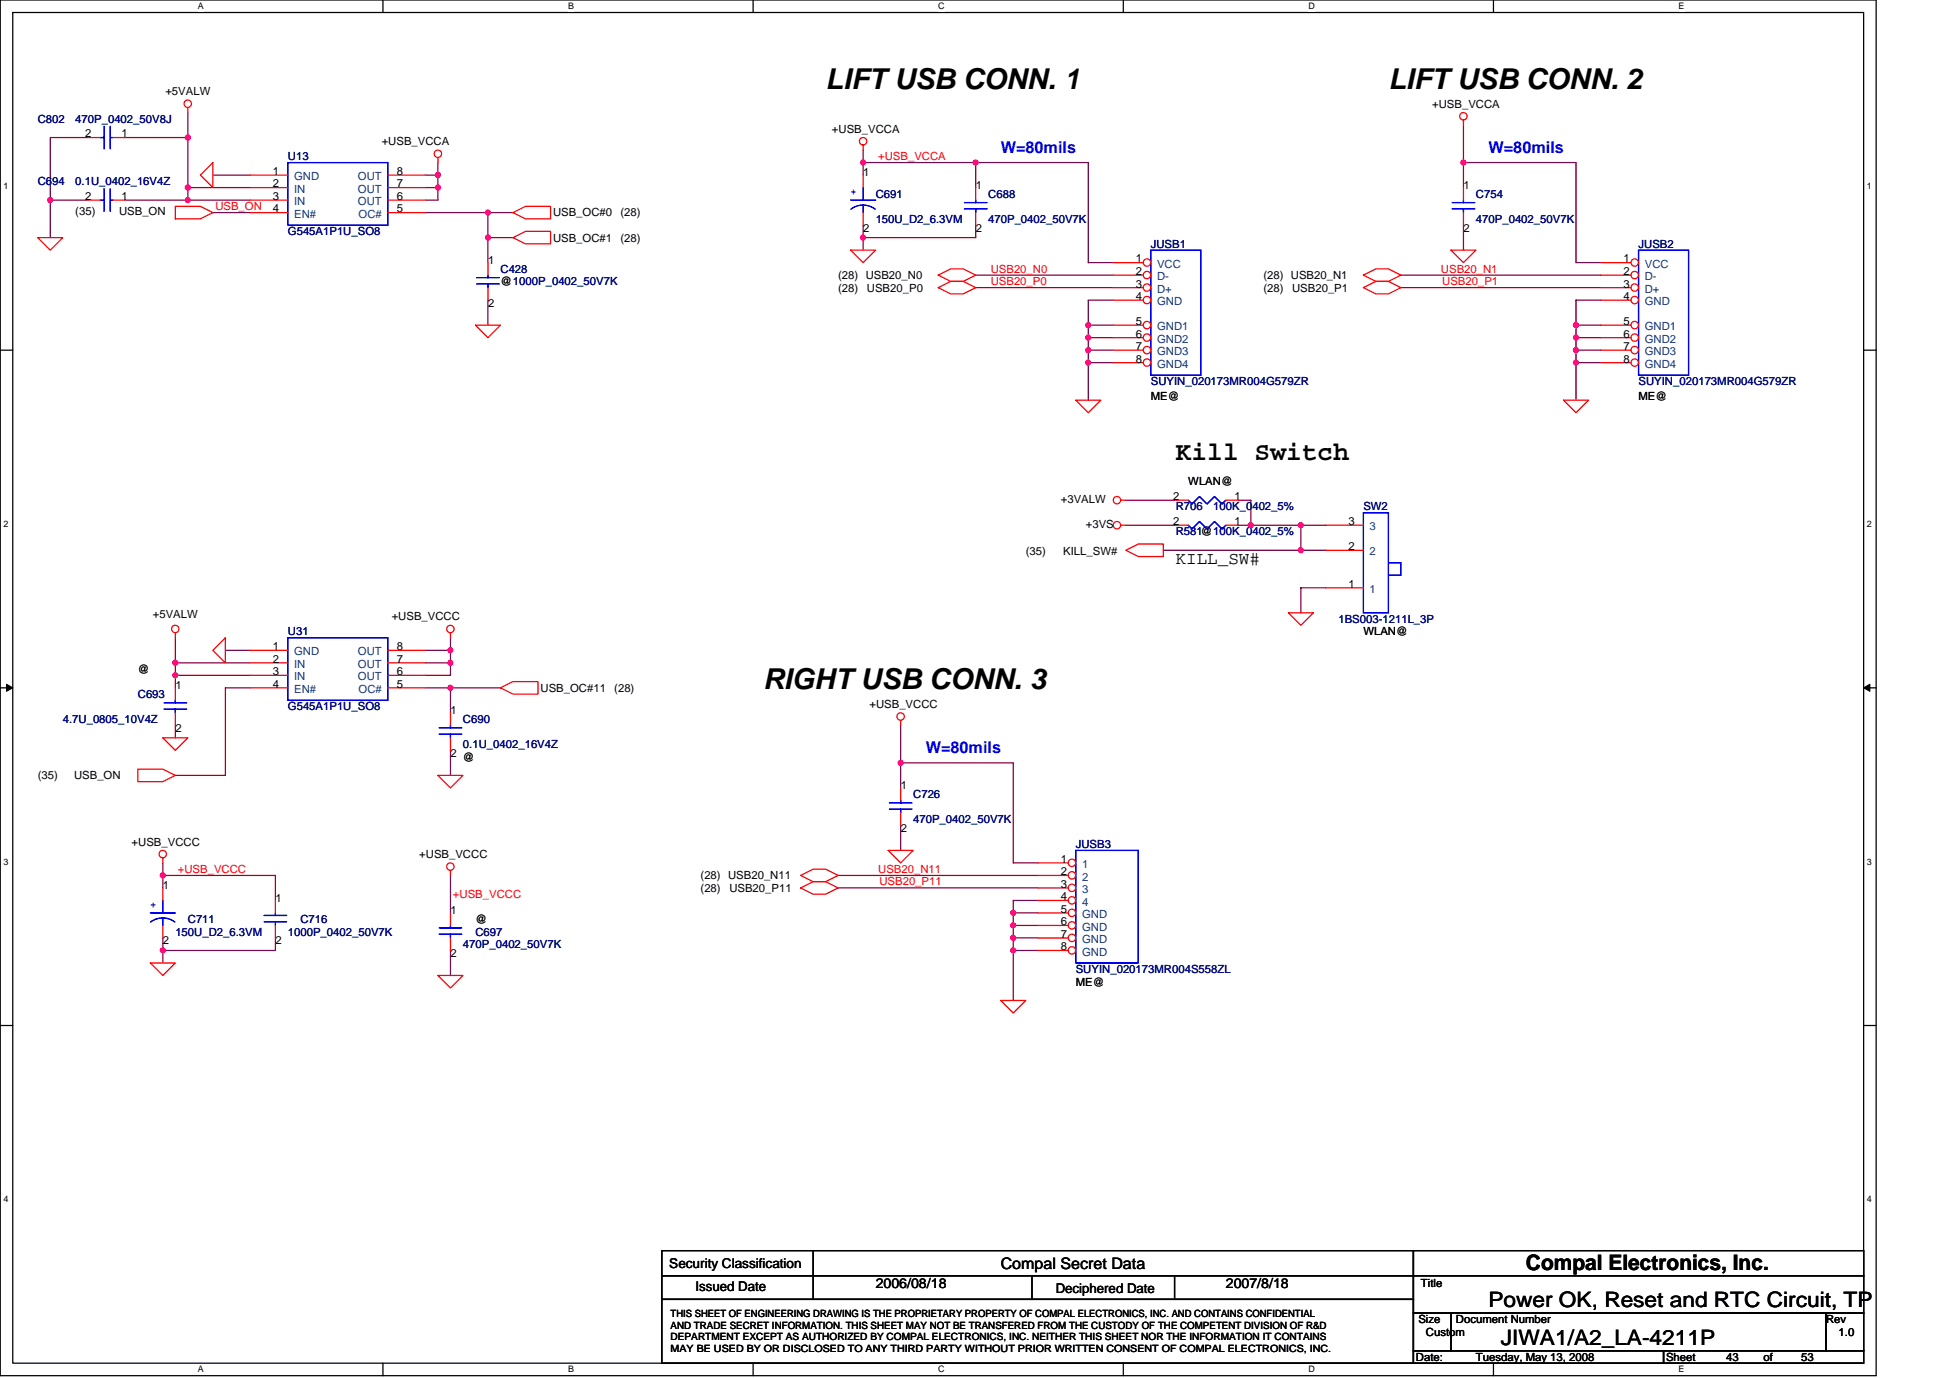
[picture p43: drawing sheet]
<svg xmlns="http://www.w3.org/2000/svg" width="297mm" height="210mm" viewBox="0 0 297 210" stroke-linecap="round" stroke-linejoin="round" font-family="sans-serif">
<defs><g id="words">
<g font-size="4.4">
<text x="125.8" y="13.6">LIFT USB CONN. 1</text>
<text x="211.5" y="13.6">LIFT USB CONN. 2</text>
<text x="116.2" y="105">RIGHT USB CONN. 3</text>
</g>
<text font-size="4" x="179.1" y="70">Kill Switch</text>
<g font-size="3.2">
<text x="232.4" y="193.5">Compal Electronics, Inc.</text>
<text x="226.7" y="199.1">Power OK, Reset and RTC Circuit, TP</text>
<text x="228.6" y="204.8">JIWA1/A2_LA-4211P</text>
</g>
<text font-size="2.7" x="179.1" y="86">KILL_SW#</text>
<g font-size="2.5" fill="#00f">
<text x="152.4" y="23.2">W=80mils</text>
<text x="226.7" y="23.2">W=80mils</text>
<text x="141" y="114.7">W=80mils</text>
</g>
<text font-size="2.4" x="152.4" y="193.3">Compal Secret Data</text>
<g font-size="2.1">
<text x="102" y="193.1">Security Classification</text>
<text x="106" y="196.7">Issued Date</text>
<text x="133.4" y="196.2">2006/08/18</text>
<text x="160.8" y="196.9">Deciphered Date</text>
<text x="186.7" y="196.2">2007/8/18</text>
</g>
<g font-size="1.7">
<text x="25.2" y="14.5">+5VALW</text>
<text x="218.2" y="16.4">+USB_VCCA</text>
<text x="13" y="20.9">2</text>
<text x="18.5" y="20.9">1</text>
<text x="58.1" y="22.1">+USB_VCCA</text>
<text x="126.7" y="20.2">+USB_VCCA</text>
<text x="41.6" y="26.6">1</text>
<text x="41.6" y="28.6">2</text>
<text x="60.4" y="26.6">8</text>
<text x="60.4" y="28.6">7</text>
<text x="131.5" y="26.9">1</text>
<text x="148.7" y="28.8">1</text>
<text x="222.9" y="28.8">1</text>
<text x="11.5" y="32.8">(35)</text>
<text x="13" y="30.5">2</text>
<text x="18.1" y="32.8">USB_ON</text>
<text x="18.5" y="30.5">1</text>
<text x="41.6" y="30.5">3</text>
<text x="41.6" y="32.4">4</text>
<text x="60.4" y="30.5">6</text>
<text x="60.4" y="32.4">5</text>
<text x="84.2" y="33">USB_OC#0</text>
<text x="94.5" y="33">(28)</text>
<text x="131.5" y="35.3">2</text>
<text x="148.7" y="35.3">2</text>
<text x="222.9" y="35.3">2</text>
<text x="74.4" y="40.2">1</text>
<text x="84.2" y="36.8">USB_OC#1</text>
<text x="94.5" y="36.8">(28)</text>
<text x="173" y="40">1</text>
<text x="173" y="41.9">2</text>
<text x="247.3" y="40">1</text>
<text x="247.3" y="41.9">2</text>
<text x="74.4" y="46.7">2</text>
<text x="76.2" y="43.5">@1000P_0402_50V7K</text>
<text x="127.7" y="44.4">(28)</text>
<text x="127.7" y="42.5">(28) USB20_N0</text>
<text x="132.1" y="44.4">USB20_P0</text>
<text x="173" y="43.8">3</text>
<text x="173" y="45.7">4</text>
<text x="192.4" y="44.4">(28)</text>
<text x="192.4" y="42.5">(28) USB20_N1</text>
<text x="196.8" y="44.4">USB20_P1</text>
<text x="247.3" y="43.8">3</text>
<text x="247.3" y="45.7">4</text>
<text x="173" y="49.5">5</text>
<text x="173" y="51.4">6</text>
<text x="173" y="53.3">7</text>
<text x="247.3" y="49.5">5</text>
<text x="247.3" y="51.4">6</text>
<text x="247.3" y="53.3">7</text>
<text x="173" y="55.2">8</text>
<text x="247.3" y="55.2">8</text>
<text x="175.3" y="61">ME@</text>
<text x="249.6" y="61">ME@</text>
<text x="161.6" y="76.6">+3VALW</text>
<text x="178.7" y="76.2">2</text>
<text x="181" y="73.9">WLAN@</text>
<text x="188.1" y="76.2">1</text>
<text x="165.4" y="80.4">+3VS</text>
<text x="178.7" y="80">2</text>
<text x="188.1" y="80">1</text>
<text x="205.4" y="83.8">2</text>
<text x="205.4" y="80">3</text>
<text x="156.2" y="84.6">(35)</text>
<text x="162" y="84.6">KILL_SW#</text>
<text x="205.4" y="89.5">1</text>
<text x="23.3" y="94.1">+5VALW</text>
<text x="59.7" y="94.5">+USB_VCCC</text>
<text x="41.6" y="99">1</text>
<text x="41.6" y="100.9">2</text>
<text x="60.4" y="99">8</text>
<text x="60.4" y="100.9">7</text>
<text x="207.7" y="96.8">WLAN@</text>
<text x="21" y="102.5">@</text>
<text x="26.7" y="105">1</text>
<text x="41.6" y="102.8">3</text>
<text x="41.6" y="104.8">4</text>
<text x="60.4" y="102.8">6</text>
<text x="60.4" y="104.8">5</text>
<text x="82.3" y="105.4">USB_OC#11</text>
<text x="93.6" y="105.4">(28)</text>
<text x="132.4" y="107.8">+USB_VCCC</text>
<text x="26.7" y="111.5">2</text>
<text x="68.6" y="108.8">1</text>
<text x="5.8" y="118.7">(35)</text>
<text x="11.3" y="118.7">USB_ON</text>
<text x="68.6" y="115.3">2</text>
<text x="70.5" y="115.8">@</text>
<text x="137.2" y="120.2">1</text>
<text x="20" y="128.8">+USB_VCCC</text>
<text x="63.9" y="130.7">+USB_VCCC</text>
<text x="137.2" y="126.7">2</text>
<text x="161.6" y="131.4">1</text>
<text x="24.8" y="135.4">1</text>
<text x="42" y="137.4">1</text>
<text x="106.7" y="135.8">(28)</text>
<text x="106.7" y="133.9">(28) USB20_N11</text>
<text x="111.1" y="135.8">USB20_P11</text>
<text x="161.6" y="133.3">2</text>
<text x="161.6" y="135.2">3</text>
<text x="161.6" y="137.1">4</text>
<text x="24.8" y="143.8">2</text>
<text x="42" y="143.8">2</text>
<text x="68.6" y="139.3">1</text>
<text x="72.4" y="140.6">@</text>
<text x="161.6" y="139">5</text>
<text x="161.6" y="140.9">6</text>
<text x="161.6" y="142.9">7</text>
<text x="68.6" y="145.8">2</text>
<text x="161.6" y="144.8">8</text>
<text x="163.9" y="150.1">ME@</text>
<text x="216.4" y="196">Title</text>
<text x="216.1" y="201.6">Size</text>
<text x="217.2" y="203.5">Custom</text>
<text x="221.8" y="201.6">Document Number</text>
<text x="278.2" y="201.6">Rev</text>
<text x="280.1" y="203.5">1.0</text>
<text x="215.7" y="207.3">Date:</text>
<text x="224.8" y="207.3">Tuesday, May 13, 2008</text>
<text x="253.8" y="207.3">Sheet</text>
<text x="262.9" y="207.3">43</text>
<text x="268.6" y="207.3">of</text>
<text x="274.4" y="207.3">53</text>
</g>
<g font-size="1.7" fill="#000080">
<text x="5.8" y="18.7">C802</text>
<text x="11.5" y="18.7">470P_0402_50V8J</text>
<text x="5.8" y="28.2">C694</text>
<text x="11.5" y="28.2">0.1U_0402_16V4Z</text>
<text x="43.9" y="24.4">U13</text>
<text x="43.9" y="35.8">G545A1P1U_SO8</text>
<text x="133.4" y="30.1">C691</text>
<text x="133.4" y="33.9">150U_D2_6.3VM</text>
<text x="150.5" y="30.1">C688</text>
<text x="150.5" y="33.9">470P_0402_50V7K</text>
<text x="224.8" y="30.1">C754</text>
<text x="224.8" y="33.9">470P_0402_50V7K</text>
<text x="76.2" y="41.6">C428</text>
<text x="175.3" y="37.7">JUSB1</text>
<text x="249.6" y="37.7">JUSB2</text>
<text x="175.3" y="58.7">SUYIN_020173MR004G579ZR</text>
<text x="249.6" y="58.7">SUYIN_020173MR004G579ZR</text>
<text x="179.1" y="77.7">R706</text>
<text x="184.8" y="77.7">100K_0402_5%</text>
<text x="207.7" y="77.7">SW2</text>
<text x="179.1" y="81.6">R581@100K_0402_5%</text>
<text x="203.9" y="94.9">1BS003-1211L_3P</text>
<text x="43.9" y="96.8">U31</text>
<text x="21" y="106.3">C693</text>
<text x="9.6" y="110.1">4.7U_0805_10V4Z</text>
<text x="43.9" y="108.2">G545A1P1U_SO8</text>
<text x="70.5" y="110.1">C690</text>
<text x="70.5" y="113.9">0.1U_0402_16V4Z</text>
<text x="139.1" y="121.6">C726</text>
<text x="139.1" y="125.4">470P_0402_50V7K</text>
<text x="163.9" y="129.2">JUSB3</text>
<text x="26.7" y="142.5">150U_D2_6.3VM</text>
<text x="28.6" y="140.6">C711</text>
<text x="43.9" y="142.5">1000P_0402_50V7K</text>
<text x="45.8" y="140.6">C716</text>
<text x="72.4" y="142.5">C697</text>
<text x="70.5" y="144.4">470P_0402_50V7K</text>
<text x="163.9" y="148.2">SUYIN_020173MR004S558ZL</text>
</g>
<g font-size="1.7" fill="#004080">
<text x="44.8" y="27.5">GND</text>
<text x="44.8" y="29.4">IN</text>
<text x="54.5" y="27.5">OUT</text>
<text x="54.5" y="29.4">OUT</text>
<text x="44.8" y="31.3">IN</text>
<text x="44.8" y="33.2">EN#</text>
<text x="54.5" y="31.3">OUT</text>
<text x="54.6" y="33.2">OC#</text>
<text x="176.3" y="40.8">VCC</text>
<text x="250.5" y="40.8">VCC</text>
<text x="176.3" y="42.7">D-</text>
<text x="176.3" y="44.6">D+</text>
<text x="176.3" y="46.5">GND</text>
<text x="250.5" y="42.7">D-</text>
<text x="250.5" y="44.6">D+</text>
<text x="250.5" y="46.5">GND</text>
<text x="176.3" y="50.3">GND1</text>
<text x="176.3" y="52.2">GND2</text>
<text x="250.5" y="50.3">GND1</text>
<text x="250.5" y="52.2">GND2</text>
<text x="176.3" y="54.1">GND3</text>
<text x="176.3" y="56">GND4</text>
<text x="250.5" y="54.1">GND3</text>
<text x="250.5" y="56">GND4</text>
<text x="208.6" y="80.8">3</text>
<text x="208.6" y="84.6">2</text>
<text x="208.6" y="90.3">1</text>
<text x="44.8" y="99.8">GND</text>
<text x="44.8" y="101.7">IN</text>
<text x="54.5" y="99.8">OUT</text>
<text x="54.5" y="101.7">OUT</text>
<text x="44.8" y="103.7">IN</text>
<text x="44.8" y="105.6">EN#</text>
<text x="54.5" y="103.7">OUT</text>
<text x="54.6" y="105.6">OC#</text>
<text x="164.8" y="132.2">1</text>
<text x="164.8" y="134.1">2</text>
<text x="164.8" y="136">3</text>
<text x="164.8" y="137.9">4</text>
<text x="164.8" y="139.8">GND</text>
<text x="164.8" y="141.8">GND</text>
<text x="164.8" y="143.7">GND</text>
<text x="164.8" y="145.6">GND</text>
</g>
<g font-size="1.7" fill="#00f">
<text x="129.6" y="29.7">+</text>
<text x="22.9" y="138.3">+</text>
</g>
<g font-size="1.7" fill="#f00">
<text x="133.8" y="24.4">+USB_VCCA</text>
<text x="32.8" y="32">USB_ON</text>
<text x="150.9" y="41.5">USB20_N0</text>
<text x="219.5" y="41.5">USB20_N1</text>
<text x="150.9" y="43.4">USB20_P0</text>
<text x="219.7" y="43.4">USB20_P1</text>
<text x="27.1" y="133">+USB_VCCC</text>
<text x="69" y="136.8">+USB_VCCC</text>
<text x="133.8" y="133">USB20_N11</text>
<text x="134" y="134.9">USB20_P11</text>
</g>
<g font-size="1.5">
<text x="102.1" y="200.6">THIS SHEET OF ENGINEERING DRAWING IS THE PROPRIETARY PROPERTY OF COMPAL ELECTRONICS, INC. AND CONTAINS CONFIDENTIAL</text>
<text x="102.1" y="202.4">AND TRADE SECRET INFORMATION. THIS SHEET MAY NOT BE TRANSFERED FROM THE CUSTODY OF THE COMPETENT DIVISION OF R&amp;D</text>
<text x="102.1" y="204.2">DEPARTMENT EXCEPT AS AUTHORIZED BY COMPAL ELECTRONICS, INC. NEITHER THIS SHEET NOR THE INFORMATION IT CONTAINS</text>
<text x="102.1" y="205.9">MAY BE USED BY OR DISCLOSED TO ANY THIRD PARTY WITHOUT PRIOR WRITTEN CONSENT OF COMPAL ELECTRONICS, INC.</text>
</g>
<g font-size="1.4">
<text x="30.1" y="1.4">A</text>
<text x="86.5" y="1.4">B</text>
<text x="142.9" y="1.4">C</text>
<text x="199.3" y="1.4">D</text>
<text x="255.7" y="1.4">E</text>
<text x=".5" y="28.9">1</text>
<text x="284.4" y="28.9">1</text>
<text x=".5" y="80.3">2</text>
<text x="284.4" y="80.3">2</text>
<text x=".5" y="131.7">3</text>
<text x="284.4" y="131.7">3</text>
<text x=".5" y="183.2">4</text>
<text x="284.4" y="183.2">4</text>
<text x="30.1" y="209.1">A</text>
<text x="86.5" y="209.1">B</text>
<text x="142.9" y="209.1">C</text>
<text x="199.3" y="209.1">D</text>
<text x="255.7" y="209.1">E</text>
</g>
</g></defs>
<path d="M0 0h285.8v209.5h-285.8zM1.9 1.9h282v205.7h-282z" fill="none" stroke="#000" stroke-width=".19"/>
<g fill="#fff">
<path d="M30.1 .2h.9v1.5h-.9z"/>
<path d="M30.1 207.8h.9v1.6h-.9z"/>
</g>
<path d="M58.3 0v1.9M58.3 207.6v1.9" fill="none" stroke="#000" stroke-width=".19"/>
<g fill="#fff">
<path d="M86.5 .2h.9v1.5h-.9z"/>
<path d="M86.5 207.8h.9v1.6h-.9z"/>
</g>
<path d="M114.7 0v1.9M114.7 207.6v1.9" fill="none" stroke="#000" stroke-width=".19"/>
<g fill="#fff">
<path d="M142.9 .2h1v1.5h-1z"/>
<path d="M142.9 207.8h1v1.6h-1z"/>
</g>
<path d="M171.1 0v1.9M171.1 207.6v1.9" fill="none" stroke="#000" stroke-width=".19"/>
<g fill="#fff">
<path d="M199.3 .2h1v1.5h-1z"/>
<path d="M199.3 207.8h1v1.6h-1z"/>
</g>
<path d="M227.5 0v1.9M227.5 207.6v1.9" fill="none" stroke="#000" stroke-width=".19"/>
<g fill="#fff">
<path d="M255.7 .2h.9v1.5h-.9z"/>
<path d="M255.7 207.8h.9v1.6h-.9z"/>
<path d="M.5 27.6h.8v1.5h-.8z"/>
<path d="M284.4 27.6h.7v1.5h-.7z"/>
<path d="M.5 79.1h.8v1.5h-.8z"/>
<path d="M284.4 79.1h.7v1.5h-.7z"/>
</g>
<path d="M0 53.3h1.9M283.9 53.3h1.9" fill="none" stroke="#000" stroke-width=".19"/>
<g fill="#fff">
<path d="M.5 130.5h.8v1.5h-.8z"/>
<path d="M284.4 130.5h.7v1.5h-.7z"/>
</g>
<path d="M0 104.8h1.9M283.9 104.8h1.9" fill="none" stroke="#000" stroke-width=".19"/>
<path d="M1 104.2l.9 .6-.9 .5zM283.9 104.8l.9-.6v1.1z" fill="#000" stroke="#000" stroke-width=".15"/>
<g fill="#fff">
<path d="M.5 181.9h.8v1.6h-.8z"/>
<path d="M284.4 181.9h.7v1.6h-.7z"/>
</g>
<g fill="none" stroke="#000" stroke-width=".19">
<path d="M0 156.2h1.9M283.9 156.2h1.9M100.8 190.5h114.5v3.8h-114.5zM100.8 194.3h114.5v3.6h-114.5zM100.8 197.9h114.5v9.7h-114.5zM123.9 190.5v7.4M157.2 194.3v3.6M178.9 194.3v3.6M215.3 190.5h68.6v3.8h-68.6zM215.3 194.3h68.6v5.7h-68.6zM215.3 200h5.7v5.7h-5.7zM215.3 205.7h38.1v1.9h-38.1z"/>
<path d="M221 200h57.2v5.7h-57.2zM253.4 205.7h30.5v1.9h-30.5zM278.2 200h5.7v5.7h-5.7z"/>
</g>
<g fill="none" stroke="#800040" stroke-width=".19">
<path d="M28.6 17.1v13.4M222.9 19v9.6M7.7 30.5h5.7M7.7 30.5v5.7M13.4 21h-5.7v9.5M19.1 30.5h19M19.1 21h9.5M28.6 28.6h9.5M32.4 32.4h5.7M32.4 26.7h5.7M64.8 32.4h13.3M64.8 28.6h1.9"/>
<path d="M64.8 26.7h1.9M66.7 24.8v5.7h-1.9M74.3 32.4v7.6M74.3 36.2h3.8M131.5 24.8h34.3v15.2h3.8M131.5 22.9v3.8M131.5 34.3v3.8M148.6 34.3v1.9h-17.1M148.6 24.8v3.8M222.9 24.8h17.2v15.2h3.8M222.9 34.3v3.8M74.3 45.7v3.8"/>
<path d="M148.6 41.9h21M148.6 43.8h21M165.8 49.5h3.8M165.8 53.3h3.8M165.8 55.2h3.8M165.8 51.4h3.8M169.6 45.7h-3.8v15.3M213.4 41.9h30.5M213.4 43.8h30.5M240.1 51.4v1.9h3.8M240.1 49.5h3.8M240.1 55.2h3.8"/>
<path d="M240.1 51.4h3.8M240.1 53.3v7.7M243.9 45.7h-3.8v5.7M171.5 76.2h7.6M188.6 76.2h1.9v3.8M26.7 97.2v7.6M34.3 99.1h3.8M64.8 99.1h3.8v1.9M68.6 97.2v1.9M171.5 80h7.6M177.2 83.8h24.8M188.6 80h1.9"/>
<path d="M190.5 80h7.7v3.8M198.2 80h3.8M202 89.5h-3.8v3.8M26.7 110.5v1.9M26.7 101h11.4M26.7 102.9h11.4M38.1 104.8h-3.8v13.3h-7.6M64.8 101h3.8M64.8 104.8h11.4M68.6 101v1.9h-3.8M68.6 104.8v3.8M68.6 114.3v3.8"/>
<path d="M137.2 110.5v9.5M137.2 116.2h17.1v15.2h3.9M24.8 133.3h17.1v3.9M24.8 131.4v3.9M68.6 133.3v5.8M127.7 135.3h30.5M127.7 133.3h30.5M137.2 125.7v3.8M154.3 139.1h3.9M158.2 137.2h-3.9v3.8M24.8 142.9v3.8M41.9 142.9v1.9h-17.1"/>
<path d="M68.6 144.8v3.8M154.3 141v1.9h3.9M154.3 144.8h3.9M154.3 142.9v9.5M154.3 141h3.9"/>
</g>
<g fill="#f0f" stroke="#f0f" stroke-width=".19">
<circle cx="28.6" cy="20.9" r=".38"/>
<circle cx="28.6" cy="28.6" r=".38"/>
<circle cx="28.6" cy="30.5" r=".38"/>
<circle cx="148.6" cy="24.8" r=".38"/>
<circle cx="66.7" cy="28.6" r=".38"/>
<circle cx="24.8" cy="133.3" r=".38"/>
<circle cx="131.5" cy="24.8" r=".38"/>
<circle cx="165.8" cy="53.3" r=".38"/>
<circle cx="165.8" cy="55.2" r=".38"/>
<circle cx="165.8" cy="49.5" r=".38"/>
<circle cx="131.5" cy="36.2" r=".38"/>
<circle cx="66.7" cy="26.7" r=".38"/>
<circle cx="24.8" cy="144.8" r=".38"/>
<circle cx="165.8" cy="51.4" r=".38"/>
<circle cx="137.2" cy="116.2" r=".38"/>
<circle cx="154.3" cy="144.8" r=".38"/>
<circle cx="154.3" cy="141" r=".38"/>
<circle cx="154.3" cy="139.1" r=".38"/>
<circle cx="154.3" cy="142.9" r=".38"/>
<circle cx="26.7" cy="101" r=".38"/>
<circle cx="68.6" cy="101" r=".38"/>
<circle cx="68.6" cy="99" r=".38"/>
<circle cx="26.7" cy="102.9" r=".38"/>
<circle cx="68.6" cy="104.8" r=".38"/>
<circle cx="190.5" cy="80" r=".38"/>
<circle cx="198.1" cy="80" r=".38"/>
<circle cx="198.1" cy="83.8" r=".38"/>
<circle cx="222.9" cy="24.8" r=".38"/>
<circle cx="240.1" cy="55.2" r=".38"/>
<circle cx="240.1" cy="51.4" r=".38"/>
<circle cx="240.1" cy="49.5" r=".38"/>
<circle cx="240.1" cy="53.3" r=".38"/>
<circle cx="74.3" cy="36.2" r=".38"/>
<circle cx="74.3" cy="32.4" r=".38"/>
<circle cx="7.6" cy="30.5" r=".38"/>
</g>
<g fill="none" stroke="#f00" stroke-width=".19">
<path d="M28.6 16.4v.7M222.9 18.3v.7M5.8 36.2h3.8l-1.9 1.9zM13.4 30.5h1.9M13.4 21h1.9M17.2 30.5h1.9M17.2 21h1.9M26.7 31.4h3.8l1.9 1-1.9 .9h-3.8zM30.5 26.7l1.9-1.9v3.8zM66.7 24v.8M78.1 32.4l1.9-1h3.9v1.9h-3.9zM78.1 36.2l1.9-1h3.9v1.9h-3.9z"/>
<path d="M129.6 38.1h3.8l-1.9 1.9zM131.5 22.1v.8M131.5 26.7v1.9M131.5 32.4v1.9M221 38.1h3.8l-1.9 1.9zM72.4 49.5h3.8l-1.9 1.9zM74.3 40v1.9M74.3 43.8v1.9M142.9 41.9l1.9-.9h1.9l1.9 .9-1.9 1h-1.9zM142.9 43.8l1.9-.9h1.9l1.9 .9-1.9 1h-1.9zM207.7 41.9l1.9-.9h1.9l1.9 .9-1.9 1h-1.9zM207.7 43.8l1.9-.9h1.9l1.9 .9-1.9 1h-1.9z"/>
<path d="M163.9 61h3.8l-1.9 1.9zM170.7 76.2h.8M179.1 76.2h1.9M186.7 76.2h1.9M238.2 61h3.8l-1.9 1.9zM26.7 96.4v.8M34.3 97.2v3.8l-1.9-1.9zM38.1 99.1h5.8M59.1 99.1h5.7M68.6 96.4v.8M170.7 80h.8M171.5 83.8l1.9-.9h3.8v1.9h-3.8z"/>
<path d="M179.1 80h1.9M186.7 80h1.9M196.3 93.3h3.8l-1.9 1.9zM21 117.2h3.8l1.9 .9-1.9 1h-3.8zM24.8 112.4h3.8l-1.9 1.9zM26.7 104.8v1.9M26.7 108.6v1.9M38.1 101h5.8M38.1 104.8h5.8M38.1 102.9h5.8M59.1 101h5.7M59.1 104.8h5.7"/>
<path d="M59.1 102.9h5.7M66.7 118.1h3.8l-1.9 1.9zM76.2 104.8l1.9-1h3.9v1.9h-3.9zM137.2 109.7v.8M24.8 130.7v.7M24.8 135.3v1.9M68.6 132.6v.7M68.6 139.1v1.9M122 133.3l1.9-.9h1.9l1.9 .9-1.9 1h-1.9zM122 135.3l1.9-1h1.9l1.9 1-1.9 .9h-1.9zM135.3 129.5h3.8l-1.9 1.9zM137.2 120v1.9"/>
<path d="M137.2 123.8v1.9M22.9 146.7h3.8l-1.9 1.9zM24.8 141v1.9M66.7 148.6h3.8l-1.9 1.9zM68.6 142.9v1.9M152.4 152.4h3.8l-1.9 1.9z"/>
<circle cx="28.6" cy="15.8" r=".57"/>
<circle cx="222.9" cy="17.7" r=".57"/>
<circle cx="66.7" cy="23.4" r=".57"/>
<circle cx="131.5" cy="21.5" r=".57"/>
<circle cx="170.1" cy="80" r=".57"/>
<circle cx="170.1" cy="76.2" r=".57"/>
<circle cx="26.7" cy="95.8" r=".57"/>
<circle cx="68.6" cy="95.8" r=".57"/>
<circle cx="137.2" cy="109.1" r=".57"/>
<circle cx="24.8" cy="130.1" r=".57"/>
<circle cx="68.6" cy="132" r=".57"/>
</g>
<g fill="none" stroke="#00f" stroke-width=".19">
<path d="M15.9 19.2v3.5M16.8 19.2v3.5M15.3 30.5h.6M15.3 21h.6M15.9 28.8v3.4M16.8 30.5h.4M16.8 28.8v3.4M16.8 21h.4M129.6 30.5h3.8M129.6 31.9a3.1 3.1 0 0 1 3.7 0M131.5 28.6v1.9M131.5 31.2v1.2"/>
<path d="M175.3 38.1h7.6v19h-7.6zM72.6 43.2h3.4M72.6 42.3h3.4M74.3 41.9v.4M74.3 43.2v.6M181 76.2l.6 .6 1.1-1.2 1.2 1.2 1.1-1.2 1.2 1.2 .5-.6M43.9 97.2h15.2v9.5h-15.2zM181 80l.6 .6 1.1-1.2 1.2 1.2 1.1-1.2 1.2 1.2 .5-.6M25 108h3.4M25 107.1h3.4M26.7 106.7v.4M26.7 108v.6"/>
<path d="M22.9 139.1h3.8M24.8 139.8l-1.2 .3-.7 .3M24.8 139.8l1.1 .3 .7 .3M24.8 137.2v1.9M24.8 139.8v1.2M135.5 123.3h3.4M135.5 122.3h3.4M137.2 121.9v.4M137.2 123.3v.5M66.9 142.3h3.4M66.9 141.4h3.4M68.6 141v.4"/>
<path d="M68.6 142.3v.6"/>
</g>
<circle cx="174.7" cy="40" r=".57" fill="#fff" stroke="#f00" stroke-width=".19"/>
<path d="M169.6 40h4.6" fill="none" stroke="#f00" stroke-width=".19"/>
<circle cx="174.7" cy="41.9" r=".57" fill="#fff" stroke="#f00" stroke-width=".19"/>
<path d="M169.6 41.9h4.6" fill="none" stroke="#f00" stroke-width=".19"/>
<circle cx="174.7" cy="43.8" r=".57" fill="#fff" stroke="#f00" stroke-width=".19"/>
<path d="M169.6 43.8h4.6" fill="none" stroke="#f00" stroke-width=".19"/>
<circle cx="174.7" cy="45.7" r=".57" fill="#fff" stroke="#f00" stroke-width=".19"/>
<path d="M169.6 45.7h4.6" fill="none" stroke="#f00" stroke-width=".19"/>
<circle cx="174.7" cy="49.5" r=".57" fill="#fff" stroke="#f00" stroke-width=".19"/>
<path d="M169.6 49.5h4.6" fill="none" stroke="#f00" stroke-width=".19"/>
<circle cx="174.7" cy="51.4" r=".57" fill="#fff" stroke="#f00" stroke-width=".19"/>
<path d="M169.6 51.4h4.6" fill="none" stroke="#f00" stroke-width=".19"/>
<circle cx="174.7" cy="53.3" r=".57" fill="#fff" stroke="#f00" stroke-width=".19"/>
<path d="M169.6 53.3h4.6" fill="none" stroke="#f00" stroke-width=".19"/>
<circle cx="174.7" cy="55.2" r=".57" fill="#fff" stroke="#f00" stroke-width=".19"/>
<path d="M169.6 55.2h4.6M202 89.5h5.7M202 83.8h5.7M202 80h5.7" fill="none" stroke="#f00" stroke-width=".19"/>
<path d="M207.7 78.1h3.8v15.2h-3.8zM211.5 85.7h1.9v1.9h-1.9M163.9 129.5h9.5v17.2h-9.5z" fill="none" stroke="#00f" stroke-width=".19"/>
<circle cx="163.3" cy="131.4" r=".57" fill="#fff" stroke="#f00" stroke-width=".19"/>
<path d="M158.2 131.4h4.5" fill="none" stroke="#f00" stroke-width=".19"/>
<circle cx="163.3" cy="133.3" r=".57" fill="#fff" stroke="#f00" stroke-width=".19"/>
<path d="M158.2 133.3h4.5" fill="none" stroke="#f00" stroke-width=".19"/>
<circle cx="163.3" cy="135.2" r=".57" fill="#fff" stroke="#f00" stroke-width=".19"/>
<path d="M158.2 135.3h4.5" fill="none" stroke="#f00" stroke-width=".19"/>
<circle cx="163.3" cy="137.1" r=".57" fill="#fff" stroke="#f00" stroke-width=".19"/>
<path d="M158.2 137.2h4.5" fill="none" stroke="#f00" stroke-width=".19"/>
<circle cx="163.3" cy="139.1" r=".57" fill="#fff" stroke="#f00" stroke-width=".19"/>
<path d="M158.2 139.1h4.5" fill="none" stroke="#f00" stroke-width=".19"/>
<circle cx="163.3" cy="141" r=".57" fill="#fff" stroke="#f00" stroke-width=".19"/>
<path d="M158.2 141h4.5" fill="none" stroke="#f00" stroke-width=".19"/>
<circle cx="163.3" cy="142.9" r=".57" fill="#fff" stroke="#f00" stroke-width=".19"/>
<path d="M158.2 142.9h4.5" fill="none" stroke="#f00" stroke-width=".19"/>
<circle cx="163.3" cy="144.8" r=".57" fill="#fff" stroke="#f00" stroke-width=".19"/>
<path d="M158.2 144.8h4.5" fill="none" stroke="#f00" stroke-width=".19"/>
<path d="M249.6 38.1h7.6v19h-7.6z" fill="none" stroke="#00f" stroke-width=".19"/>
<circle cx="249" cy="40" r=".57" fill="#fff" stroke="#f00" stroke-width=".19"/>
<path d="M243.9 40h4.6" fill="none" stroke="#f00" stroke-width=".19"/>
<circle cx="249" cy="41.9" r=".57" fill="#fff" stroke="#f00" stroke-width=".19"/>
<path d="M243.9 41.9h4.6" fill="none" stroke="#f00" stroke-width=".19"/>
<circle cx="249" cy="43.8" r=".57" fill="#fff" stroke="#f00" stroke-width=".19"/>
<path d="M243.9 43.8h4.6" fill="none" stroke="#f00" stroke-width=".19"/>
<circle cx="249" cy="45.7" r=".57" fill="#fff" stroke="#f00" stroke-width=".19"/>
<path d="M243.9 45.7h4.6" fill="none" stroke="#f00" stroke-width=".19"/>
<circle cx="249" cy="49.5" r=".57" fill="#fff" stroke="#f00" stroke-width=".19"/>
<path d="M243.9 49.5h4.6" fill="none" stroke="#f00" stroke-width=".19"/>
<circle cx="249" cy="51.4" r=".57" fill="#fff" stroke="#f00" stroke-width=".19"/>
<path d="M243.9 51.4h4.6" fill="none" stroke="#f00" stroke-width=".19"/>
<circle cx="249" cy="53.3" r=".57" fill="#fff" stroke="#f00" stroke-width=".19"/>
<path d="M243.9 53.3h4.6" fill="none" stroke="#f00" stroke-width=".19"/>
<circle cx="249" cy="55.2" r=".57" fill="#fff" stroke="#f00" stroke-width=".19"/>
<g fill="none" stroke="#f00" stroke-width=".19">
<path d="M38.1 26.7h5.8M38.1 28.6h5.8M38.1 32.4h5.8M38.1 30.5h5.8M59.1 26.7h5.7M59.1 28.6h5.7M59.1 32.4h5.7M59.1 30.5h5.7M148.6 28.6v1.9M148.6 32.4v1.9M222.9 28.6v1.9M222.9 32.4v1.9"/>
<path d="M243.9 55.2h4.6M68.6 108.6v1.9M68.6 112.4v1.9M41.9 137.2v1.9M41.9 141v1.9"/>
</g>
<g fill="none" stroke="#00f" stroke-width=".19">
<path d="M43.9 24.8h15.2v9.5h-15.2zM146.9 31.8h3.4M146.9 30.9h3.4M148.6 30.5v.4M148.6 31.8v.6M221.2 31.8h3.4M221.2 30.9h3.4M222.9 30.5v.4M222.9 31.8v.6M66.9 111.8h3.4M66.9 110.9h3.4M68.6 110.5v.4"/>
<path d="M68.6 111.8v.6M40.2 139.4h3.5M41.9 139.1v.3M40.2 140.4h3.5M41.9 140.4v.6"/>
</g>
<g fill="#f0f" stroke="#f0f" stroke-width=".19">
<circle cx="28.6" cy="20.9" r=".38"/>
<circle cx="28.6" cy="28.6" r=".38"/>
<circle cx="28.6" cy="30.5" r=".38"/>
<circle cx="148.6" cy="24.8" r=".38"/>
<circle cx="66.7" cy="28.6" r=".38"/>
<circle cx="24.8" cy="133.3" r=".38"/>
<circle cx="131.5" cy="24.8" r=".38"/>
<circle cx="165.8" cy="53.3" r=".38"/>
<circle cx="165.8" cy="55.2" r=".38"/>
<circle cx="165.8" cy="49.5" r=".38"/>
<circle cx="131.5" cy="36.2" r=".38"/>
<circle cx="66.7" cy="26.7" r=".38"/>
<circle cx="24.8" cy="144.8" r=".38"/>
<circle cx="165.8" cy="51.4" r=".38"/>
<circle cx="137.2" cy="116.2" r=".38"/>
<circle cx="154.3" cy="144.8" r=".38"/>
<circle cx="154.3" cy="141" r=".38"/>
<circle cx="154.3" cy="139.1" r=".38"/>
<circle cx="154.3" cy="142.9" r=".38"/>
<circle cx="26.7" cy="101" r=".38"/>
<circle cx="68.6" cy="101" r=".38"/>
<circle cx="68.6" cy="99" r=".38"/>
<circle cx="26.7" cy="102.9" r=".38"/>
<circle cx="68.6" cy="104.8" r=".38"/>
<circle cx="190.5" cy="80" r=".38"/>
<circle cx="198.1" cy="80" r=".38"/>
<circle cx="198.1" cy="83.8" r=".38"/>
<circle cx="222.9" cy="24.8" r=".38"/>
<circle cx="240.1" cy="55.2" r=".38"/>
<circle cx="240.1" cy="51.4" r=".38"/>
<circle cx="240.1" cy="49.5" r=".38"/>
<circle cx="240.1" cy="53.3" r=".38"/>
<circle cx="74.3" cy="36.2" r=".38"/>
<circle cx="74.3" cy="32.4" r=".38"/>
<circle cx="7.6" cy="30.5" r=".38"/>
</g>
<use href="#words"/>
</svg>
